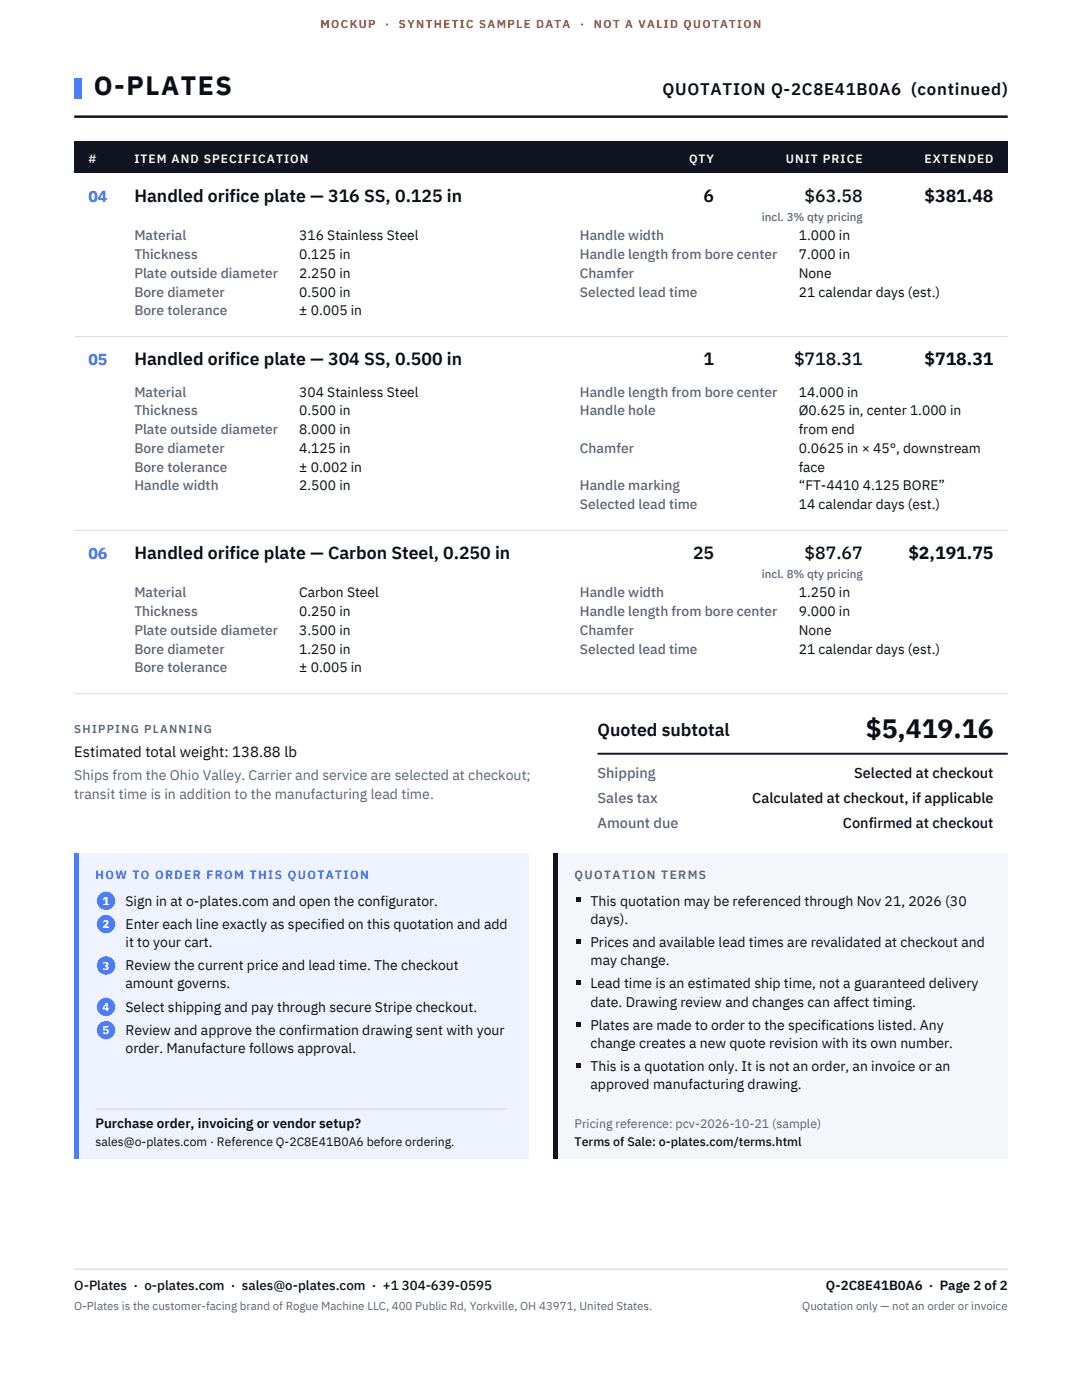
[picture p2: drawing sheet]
<svg xmlns="http://www.w3.org/2000/svg" width="216mm" height="279mm" viewBox="0 0 216 279" stroke-linecap="round" stroke-linejoin="round" font-family="sans-serif">
<defs><g id="words">
<g font-size="5.3" fill="#0b0e14">
<text x="18.7" y="19.1">O-PLATES</text>
<text x="172.7" y="147.2">$5,419.16</text>
</g>
<g font-size="3.5" fill="#0b0e14">
<text x="26.8" y="40.2">Handled orifice plate — 316 SS, 0.125 in</text>
<text x="140.4" y="40.2">6</text>
<text x="160.6" y="40.2">$63.58</text>
<text x="184.5" y="40.2">$381.48</text>
<text x="26.8" y="72.8">Handled orifice plate — 304 SS, 0.500 in</text>
<text x="140.4" y="72.8">1</text>
<text x="158.4" y="72.8">$718.31</text>
<text x="184.5" y="72.8">$718.31</text>
<text x="26.8" y="111.5">Handled orifice plate — Carbon Steel, 0.250 in</text>
<text x="138.3" y="111.5">25</text>
<text x="160.6" y="111.5">$87.67</text>
<text x="181.3" y="111.5">$2,191.75</text>
<text x="119.2" y="146.9">Quoted subtotal</text>
</g>
<text font-size="3.4" fill="#0b0e14" x="132.2" y="19.1">QUOTATION Q-2C8E41B0A6 (continued)</text>
<g font-size="3.2" fill="#2a55d6">
<text x="17.6" y="40.2">04</text>
<text x="17.6" y="72.8">05</text>
<text x="17.6" y="111.5">06</text>
</g>
<text font-size="3" fill="#0b0e14" x="14.8" y="151.1">Estimated total weight: 138.88 lb</text>
<g font-size="2.9" fill="#5a6578">
<text x="119.2" y="155.4">Shipping</text>
<text x="119.2" y="160.3">Sales tax</text>
<text x="119.2" y="165.2">Amount due</text>
</g>
<g font-size="2.9" fill="#0b0e14">
<text x="170.4" y="155.4">Selected at checkout</text>
<text x="150.1" y="160.3">Calculated at checkout, if applicable</text>
<text x="168.2" y="165.2">Confirmed at checkout</text>
</g>
<g font-size="2.8" fill="#5a6578">
<text x="26.8" y="48">Material</text>
<text x="115.7" y="48">Handle width</text>
<text x="26.8" y="51.7">Thickness</text>
<text x="115.7" y="51.7">Handle length from bore center</text>
<text x="26.8" y="55.5">Plate outside diameter</text>
<text x="26.8" y="59.2">Bore diameter</text>
<text x="115.7" y="55.5">Chamfer</text>
<text x="115.7" y="59.2">Selected lead time</text>
<text x="26.8" y="62.9">Bore tolerance</text>
<text x="26.8" y="79.2">Material</text>
<text x="26.8" y="82.9">Thickness</text>
<text x="115.7" y="79.2">Handle length from bore center</text>
<text x="115.7" y="82.9">Handle hole</text>
<text x="26.8" y="86.6">Plate outside diameter</text>
<text x="26.8" y="90.4">Bore diameter</text>
<text x="26.8" y="94.1">Bore tolerance</text>
<text x="115.7" y="90.4">Chamfer</text>
<text x="26.8" y="97.9">Handle width</text>
<text x="115.7" y="97.9">Handle marking</text>
<text x="115.7" y="101.6">Selected lead time</text>
<text x="26.8" y="119.2">Material</text>
<text x="115.7" y="119.2">Handle width</text>
<text x="26.8" y="123">Thickness</text>
<text x="115.7" y="123">Handle length from bore center</text>
<text x="26.8" y="126.7">Plate outside diameter</text>
<text x="26.8" y="130.5">Bore diameter</text>
<text x="115.7" y="126.7">Chamfer</text>
<text x="115.7" y="130.5">Selected lead time</text>
<text x="26.8" y="134.2">Bore tolerance</text>
<text x="14.8" y="155.7">Ships from the Ohio Valley. Carrier and service are selected at checkout;</text>
<text x="14.8" y="159.4">transit time is in addition to the manufacturing lead time.</text>
</g>
<g font-size="2.8" fill="#0b0e14">
<text x="59.7" y="48">316 Stainless Steel</text>
<text x="159.4" y="48">1.000 in</text>
<text x="59.7" y="51.7">0.125 in</text>
<text x="159.4" y="51.7">7.000 in</text>
<text x="59.7" y="55.5">2.250 in</text>
<text x="59.7" y="59.2">0.500 in</text>
<text x="159.4" y="55.5">None</text>
<text x="159.4" y="59.2">21 calendar days (est.)</text>
<text x="59.7" y="62.9">± 0.005 in</text>
<text x="59.7" y="79.2">304 Stainless Steel</text>
<text x="59.7" y="82.9">0.500 in</text>
<text x="159.4" y="79.2">14.000 in</text>
<text x="159.4" y="82.9">Ø0.625 in, center 1.000 in</text>
<text x="59.7" y="86.6">8.000 in</text>
<text x="159.4" y="86.6">from end</text>
<text x="59.7" y="90.4">4.125 in</text>
<text x="59.7" y="94.1">± 0.002 in</text>
<text x="159.4" y="90.4">0.0625 in × 45°, downstream</text>
<text x="159.4" y="94.1">face</text>
<text x="59.7" y="97.9">2.500 in</text>
<text x="159.4" y="97.9">“FT-4410 4.125 BORE”</text>
<text x="159.4" y="101.6">14 calendar days (est.)</text>
<text x="59.7" y="119.2">Carbon Steel</text>
<text x="159.4" y="119.2">1.250 in</text>
<text x="59.7" y="123">0.250 in</text>
<text x="159.4" y="123">9.000 in</text>
<text x="59.7" y="126.7">3.500 in</text>
<text x="59.7" y="130.5">1.250 in</text>
<text x="159.4" y="126.7">None</text>
<text x="159.4" y="130.5">21 calendar days (est.)</text>
<text x="59.7" y="134.2">± 0.005 in</text>
<text x="25" y="180.8">Sign in at o-plates.com and open the configurator.</text>
<text x="25" y="185.4">Enter each line exactly as specified on this quotation and add</text>
<text x="117.8" y="180.8">This quotation may be referenced through Nov 21, 2026 (30</text>
<text x="117.8" y="184.4">days).</text>
<text x="25" y="189">it to your cart.</text>
<text x="117.8" y="189">Prices and available lead times are revalidated at checkout and</text>
<text x="25" y="193.7">Review the current price and lead time. The checkout</text>
<text x="25" y="197.3">amount governs.</text>
<text x="117.8" y="192.6">may change.</text>
<text x="117.8" y="197.3">Lead time is an estimated ship time, not a guaranteed delivery</text>
<text x="25" y="201.9">Select shipping and pay through secure Stripe checkout.</text>
<text x="117.8" y="200.9">date. Drawing review and changes can affect timing.</text>
<text x="25" y="206.6">Review and approve the confirmation drawing sent with your</text>
<text x="117.8" y="205.5">Plates are made to order to the specifications listed. Any</text>
<text x="117.8" y="209.1">change creates a new quote revision with its own number.</text>
<text x="25" y="210.2">order. Manufacture follows approval.</text>
<text x="117.8" y="213.8">This is a quotation only. It is not an order, an invoice or an</text>
<text x="117.8" y="217.4">approved manufacturing drawing.</text>
</g>
<text font-size="2.7" fill="#0b0e14" x="19" y="225.2">Purchase order, invoicing or vendor setup?</text>
<g font-size="2.6" fill="#0b0e14">
<text x="14.8" y="257.5">O-Plates · o-plates.com · sales@o-plates.com · +1 304-639-0595</text>
<text x="164.8" y="257.5">Q-2C8E41B0A6 · Page 2 of 2</text>
</g>
<text font-size="2.5" fill="#5a6578" x="114.7" y="225.2">Pricing reference: pcv-2026-10-21 (sample)</text>
<text font-size="2.5" fill="#0b0e14" x="114.7" y="228.7">Terms of Sale: o-plates.com/terms.html</text>
<g font-size="2.4" fill="#fff">
<text x="17.6" y="32.5">#</text>
<text x="26.8" y="32.5">ITEM AND SPECIFICATION</text>
<text x="137.5" y="32.5">QTY</text>
<text x="156.8" y="32.5">UNIT PRICE</text>
<text x="184.5" y="32.5">EXTENDED</text>
</g>
<text font-size="2.4" fill="#2a55d6" x="19" y="175.5">HOW TO ORDER FROM THIS QUOTATION</text>
<text font-size="2.4" fill="#5a6578" x="114.7" y="175.5">QUOTATION TERMS</text>
<text font-size="2.4" fill="#0b0e14" x="19" y="228.7">sales@o-plates.com · Reference Q-2C8E41B0A6 before ordering.</text>
<g font-size="2.3" fill="#c2410c">
<text x="64" y="5.6">MOCKUP</text>
<text x="76.9" y="5.6">·</text>
<text x="79.6" y="5.6">SYNTHETIC SAMPLE DATA</text>
<text x="115.7" y="5.6">·</text>
<text x="118.5" y="5.6">NOT A VALID QUOTATION</text>
</g>
<g font-size="2.3" fill="#5a6578">
<text x="152" y="44.1">incl. 3% qty pricing</text>
<text x="152" y="115.4">incl. 8% qty pricing</text>
<text x="14.8" y="146.2">SHIPPING PLANNING</text>
<text x="14.8" y="261.4">O-Plates is the customer-facing brand of Rogue Machine LLC, 400 Public Rd, Yorkville, OH 43971, United States.</text>
<text x="160.1" y="261.4">Quotation only — not an order or invoice</text>
</g>
<g font-size="2.3" fill="#fff">
<text x="20.5" y="180.6">1</text>
<text x="20.5" y="185.3">2</text>
<text x="20.5" y="193.5">3</text>
<text x="20.5" y="201.8">4</text>
<text x="20.5" y="206.4">5</text>
</g>
</g></defs>
<path d="M14.8 15.6h1.4v4.2h-1.4z" fill-rule="evenodd" fill="#4b7dff"/>
<path d="M14.8 23.3h186.3" fill="none" stroke="#0f1420" stroke-width=".49"/>
<path d="M14.8 28.2h186.3v6.4h-186.3z" fill-rule="evenodd" fill="#0f1420"/>
<path d="M14.8 67.2h186.3M14.8 105.8h186.3M14.8 138.4h186.3" fill="none" stroke="#d8dee8" stroke-width=".21"/>
<path d="M119.2 150.4h81.9" fill="none" stroke="#0f1420" stroke-width=".39"/>
<path d="M14.8 170.2h90.7v61h-90.7z" fill-rule="evenodd" fill="#eef3ff"/>
<g fill="#4b7dff">
<path d="M14.8 170.2h.9v61h-.9z" fill-rule="evenodd"/>
<circle cx="21.2" cy="179.8" r="1.83"/>
<circle cx="21.2" cy="184.4" r="1.83"/>
<circle cx="21.2" cy="192.7" r="1.83"/>
<circle cx="21.2" cy="200.9" r="1.83"/>
<circle cx="21.2" cy="205.6" r="1.83"/>
</g>
<path d="M19 221.3h82.2" fill="none" stroke="#c9d6fb" stroke-width=".21"/>
<path d="M110.4 170.2h90.7v61h-90.7z" fill-rule="evenodd" fill="#f4f6fa"/>
<g fill="#0f1420">
<path d="M110.4 170.2h.9v61h-.9z" fill-rule="evenodd"/>
<path d="M115 179.1h.9v1h-.9z" fill-rule="evenodd"/>
<path d="M115 187.4h.9v.9h-.9z" fill-rule="evenodd"/>
<path d="M115 195.7h.9v.9h-.9z" fill-rule="evenodd"/>
<path d="M115 203.9h.9v.9h-.9z" fill-rule="evenodd"/>
<path d="M115 212.2h.9v.9h-.9z" fill-rule="evenodd"/>
</g>
<path d="M14.8 253.3h186.3" fill="none" stroke="#d8dee8" stroke-width=".28"/>
<use href="#words"/>
</svg>
